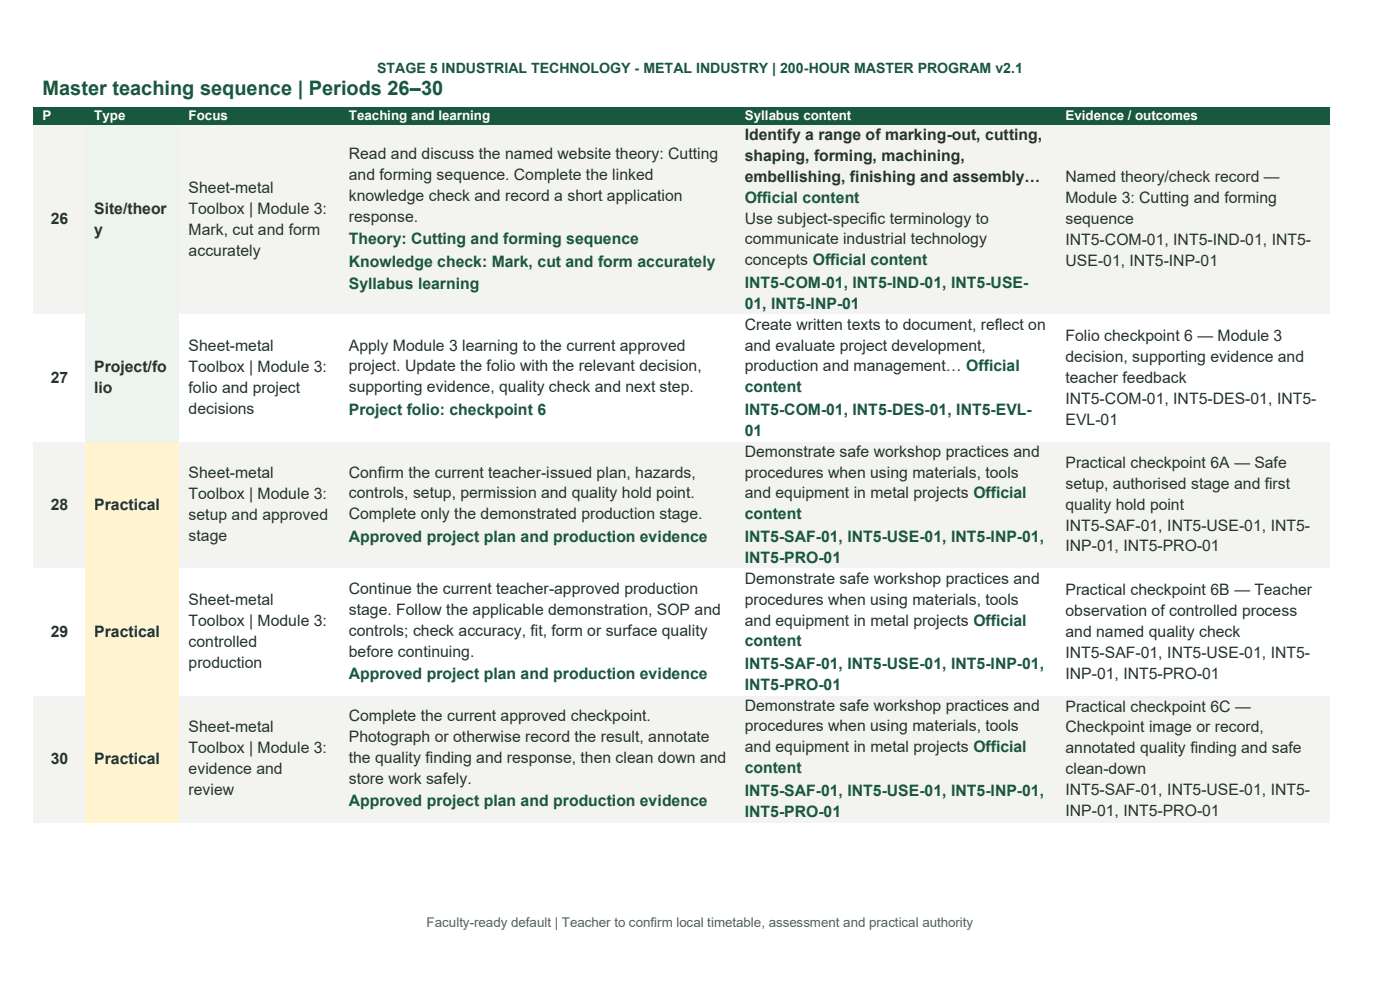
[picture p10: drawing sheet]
<svg xmlns="http://www.w3.org/2000/svg" width="297mm" height="210mm" viewBox="0 0 297 210" stroke-linecap="round" stroke-linejoin="round" font-family="sans-serif">
<defs><g id="words">
<text font-size="4.2" fill="#17583f" x="9" y="20.1">Master teaching sequence | Periods 26–30</text>
<g font-size="3.3" fill="#25342d">
<text x="158" y="29.7">Identify a range of marking-out, cutting,</text>
<text x="74" y="33.7">Read and discuss the named website theory: Cutting</text>
<text x="158" y="34.1">shaping, forming, machining,</text>
<text x="40" y="40.9">Sheet-metal</text>
<text x="74" y="38.2">and forming sequence. Complete the linked</text>
<text x="158" y="38.5">embellishing, finishing and assembly…</text>
<text x="226" y="38.7">Named theory/check record —</text>
<text x="10.8" y="47.6">26</text>
<text x="20" y="45.3">Site/theor</text>
<text x="40" y="45.3">Toolbox | Module 3:</text>
<text x="74" y="42.6">knowledge check and record a short application</text>
<text x="74" y="47">response.</text>
<text x="158" y="47.4">Use subject-specific terminology to</text>
<text x="226" y="43.1">Module 3: Cutting and forming</text>
<text x="226" y="47.6">sequence</text>
<text x="20" y="49.8">y</text>
<text x="40" y="49.8">Mark, cut and form</text>
<text x="158" y="51.8">communicate industrial technology</text>
<text x="226" y="52">INT5-COM-01, INT5-IND-01, INT5-</text>
<text x="40" y="54.2">accurately</text>
<text x="158" y="56.3">concepts Official content</text>
<text x="226" y="56.4">USE-01, INT5-INP-01</text>
<text x="158" y="69.9">Create written texts to document, reflect on</text>
<text x="40" y="74.5">Sheet-metal</text>
<text x="74" y="74.4">Apply Module 3 learning to the current approved</text>
<text x="158" y="74.4">and evaluate project development,</text>
<text x="226" y="72.3">Folio checkpoint 6 — Module 3</text>
<text x="226" y="76.8">decision, supporting evidence and</text>
<text x="10.8" y="81.2">27</text>
<text x="20" y="79">Project/fo</text>
<text x="20" y="83.4">lio</text>
<text x="40" y="79">Toolbox | Module 3:</text>
<text x="40" y="83.4">folio and project</text>
<text x="74" y="78.8">project. Update the folio with the relevant decision,</text>
<text x="74" y="83.2">supporting evidence, quality check and next step.</text>
<text x="158" y="78.8">production and management… Official</text>
<text x="226" y="81.2">teacher feedback</text>
<text x="40" y="87.8">decisions</text>
<text x="226" y="85.6">INT5-COM-01, INT5-DES-01, INT5-</text>
<text x="226" y="90.1">EVL-01</text>
<text x="40" y="101.5">Sheet-metal</text>
<text x="74" y="101.3">Confirm the current teacher-issued plan, hazards,</text>
<text x="158" y="96.9">Demonstrate safe workshop practices and</text>
<text x="158" y="101.3">procedures when using materials, tools</text>
<text x="226" y="99.2">Practical checkpoint 6A — Safe</text>
<text x="40" y="105.9">Toolbox | Module 3:</text>
<text x="74" y="105.7">controls, setup, permission and quality hold point.</text>
<text x="158" y="105.7">and equipment in metal projects Official</text>
<text x="226" y="103.7">setup, authorised stage and first</text>
<text x="10.8" y="108.1">28</text>
<text x="20" y="108.1">Practical</text>
<text x="40" y="110.3">setup and approved</text>
<text x="74" y="110.2">Complete only the demonstrated production stage.</text>
<text x="226" y="108.1">quality hold point</text>
<text x="226" y="112.5">INT5-SAF-01, INT5-USE-01, INT5-</text>
<text x="40" y="114.8">stage</text>
<text x="226" y="117">INP-01, INT5-PRO-01</text>
<text x="158" y="123.8">Demonstrate safe workshop practices and</text>
<text x="40" y="128.4">Sheet-metal</text>
<text x="74" y="126.1">Continue the current teacher-approved production</text>
<text x="74" y="130.5">stage. Follow the applicable demonstration, SOP and</text>
<text x="158" y="128.3">procedures when using materials, tools</text>
<text x="226" y="126.2">Practical checkpoint 6B — Teacher</text>
<text x="226" y="130.7">observation of controlled process</text>
<text x="10.8" y="135.1">29</text>
<text x="20" y="135.1">Practical</text>
<text x="40" y="132.9">Toolbox | Module 3:</text>
<text x="40" y="137.3">controlled</text>
<text x="74" y="134.9">controls; check accuracy, fit, form or surface quality</text>
<text x="158" y="132.7">and equipment in metal projects Official</text>
<text x="226" y="135.1">and named quality check</text>
<text x="40" y="141.7">production</text>
<text x="74" y="139.3">before continuing.</text>
<text x="226" y="139.5">INT5-SAF-01, INT5-USE-01, INT5-</text>
<text x="226" y="144">INP-01, INT5-PRO-01</text>
<text x="40" y="155.4">Sheet-metal</text>
<text x="74" y="153">Complete the current approved checkpoint.</text>
<text x="158" y="150.8">Demonstrate safe workshop practices and</text>
<text x="158" y="155.2">procedures when using materials, tools</text>
<text x="226" y="150.9">Practical checkpoint 6C —</text>
<text x="226" y="155.4">Checkpoint image or record,</text>
<text x="40" y="159.8">Toolbox | Module 3:</text>
<text x="74" y="157.4">Photograph or otherwise record the result, annotate</text>
<text x="74" y="161.9">the quality finding and response, then clean down and</text>
<text x="158" y="159.6">and equipment in metal projects Official</text>
<text x="226" y="159.8">annotated quality finding and safe</text>
<text x="10.8" y="162">30</text>
<text x="20" y="162">Practical</text>
<text x="40" y="164.2">evidence and</text>
<text x="74" y="166.3">store work safely.</text>
<text x="226" y="164.2">clean-down</text>
<text x="40" y="168.7">review</text>
<text x="226" y="168.7">INT5-SAF-01, INT5-USE-01, INT5-</text>
<text x="226" y="173.1">INP-01, INT5-PRO-01</text>
</g>
<g font-size="3.3" fill="#17583f">
<text x="158" y="43">Official content</text>
<text x="74" y="51.8">Theory: Cutting and forming sequence</text>
<text x="74" y="56.6">Knowledge check: Mark, cut and form accurately</text>
<text x="74" y="61.4">Syllabus learning</text>
<text x="158" y="61.1">INT5-COM-01, INT5-IND-01, INT5-USE-</text>
<text x="158" y="65.5">01, INT5-INP-01</text>
<text x="158" y="83.2">content</text>
<text x="74" y="88">Project folio: checkpoint 6</text>
<text x="158" y="88">INT5-COM-01, INT5-DES-01, INT5-EVL-</text>
<text x="158" y="92.4">01</text>
<text x="158" y="110.2">content</text>
<text x="74" y="115">Approved project plan and production evidence</text>
<text x="158" y="115">INT5-SAF-01, INT5-USE-01, INT5-INP-01,</text>
<text x="158" y="119.4">INT5-PRO-01</text>
<text x="158" y="137.1">content</text>
<text x="158" y="141.9">INT5-SAF-01, INT5-USE-01, INT5-INP-01,</text>
<text x="74" y="144.1">Approved project plan and production evidence</text>
<text x="158" y="146.3">INT5-PRO-01</text>
<text x="158" y="164.1">content</text>
<text x="74" y="171.1">Approved project plan and production evidence</text>
<text x="158" y="168.9">INT5-SAF-01, INT5-USE-01, INT5-INP-01,</text>
<text x="158" y="173.3">INT5-PRO-01</text>
</g>
<text font-size="3" fill="#17583f" x="80" y="15.5">STAGE 5 INDUSTRIAL TECHNOLOGY - METAL INDUSTRY | 200-HOUR MASTER PROGRAM v2.1</text>
<g font-size="2.8" fill="#fff">
<text x="9" y="25.5">P</text>
<text x="20" y="25.5">Type</text>
<text x="40" y="25.5">Focus</text>
<text x="74" y="25.5">Teaching and learning</text>
<text x="158" y="25.5">Syllabus content</text>
<text x="226" y="25.5">Evidence / outcomes</text>
</g>
<text font-size="2.8" fill="#51645b" x="90.5" y="196.8">Faculty-ready default | Teacher to confirm local timetable, assessment and practical authority</text>
</g></defs>
<g fill="#17583f">
<path d="M7.1 22.8h11v3.8h-11z" fill-rule="evenodd"/>
<path d="M9 22.8h7.2v3.8h-7.2z" fill-rule="evenodd"/>
<path d="M18.1 22.8h20v3.8h-20z" fill-rule="evenodd"/>
<path d="M20 22.8h16.2v3.8h-16.2z" fill-rule="evenodd"/>
<path d="M38.1 22.8h34v3.8h-34z" fill-rule="evenodd"/>
<path d="M40 22.8h30.2v3.8h-30.2z" fill-rule="evenodd"/>
<path d="M72.1 22.8h84v3.8h-84z" fill-rule="evenodd"/>
<path d="M74 22.8h80.2v3.8h-80.2z" fill-rule="evenodd"/>
<path d="M156.1 22.8h68v3.8h-68z" fill-rule="evenodd"/>
<path d="M158 22.8h64.2v3.8h-64.2z" fill-rule="evenodd"/>
<path d="M224.1 22.8h58v3.8h-58z" fill-rule="evenodd"/>
<path d="M226 22.8h54.2v3.8h-54.2z" fill-rule="evenodd"/>
</g>
<g fill="#f3f4f2">
<path d="M7.1 26.6h11v40.2h-11z" fill-rule="evenodd"/>
<path d="M9 44.5h7.2v4.4h-7.2z" fill-rule="evenodd"/>
</g>
<g fill="#edf4ef">
<path d="M18.1 26.6h20v40.2h-20z" fill-rule="evenodd"/>
<path d="M20 42.2h16.2v4.5h-16.2z" fill-rule="evenodd"/>
<path d="M20 46.7h16.2v4.4h-16.2z" fill-rule="evenodd"/>
</g>
<g fill="#f3f4f2">
<path d="M38.1 26.6h34v40.2h-34z" fill-rule="evenodd"/>
<path d="M40 37.8h30.2v4.4h-30.2z" fill-rule="evenodd"/>
<path d="M40 42.2h30.2v4.5h-30.2z" fill-rule="evenodd"/>
<path d="M40 46.7h30.2v4.4h-30.2z" fill-rule="evenodd"/>
<path d="M40 51.1h30.2v4.4h-30.2z" fill-rule="evenodd"/>
<path d="M72.1 26.6h84v40.2h-84z" fill-rule="evenodd"/>
<path d="M74 30.6h80.2v4.5h-80.2z" fill-rule="evenodd"/>
<path d="M74 35.1h80.2v4.4h-80.2z" fill-rule="evenodd"/>
<path d="M74 39.5h80.2v4.4h-80.2z" fill-rule="evenodd"/>
<path d="M74 43.9h80.2v4.5h-80.2z" fill-rule="evenodd"/>
<path d="M74 48.4h80.2v4.7h-80.2z" fill-rule="evenodd"/>
<path d="M74 53.1h80.2v4.8h-80.2z" fill-rule="evenodd"/>
<path d="M74 57.9h80.2v4.8h-80.2z" fill-rule="evenodd"/>
<path d="M156.1 26.6h68v40.2h-68z" fill-rule="evenodd"/>
<path d="M158 26.6h64.2v4.4h-64.2z" fill-rule="evenodd"/>
<path d="M158 31h64.2v4.4h-64.2z" fill-rule="evenodd"/>
<path d="M158 35.4h64.2v4.4h-64.2z" fill-rule="evenodd"/>
<path d="M158 39.8h64.2v4.5h-64.2z" fill-rule="evenodd"/>
<path d="M158 44.3h64.2v4.4h-64.2z" fill-rule="evenodd"/>
<path d="M158 48.7h64.2v4.4h-64.2z" fill-rule="evenodd"/>
<path d="M158 53.1h64.2v4.5h-64.2z" fill-rule="evenodd"/>
<path d="M158 57.6h64.2v4.8h-64.2z" fill-rule="evenodd"/>
<path d="M158 62.4h64.2v4.4h-64.2z" fill-rule="evenodd"/>
<path d="M224.1 26.6h58v40.2h-58z" fill-rule="evenodd"/>
<path d="M226 35.6h54.2v4.4h-54.2z" fill-rule="evenodd"/>
<path d="M226 40h54.2v4.5h-54.2z" fill-rule="evenodd"/>
<path d="M226 44.5h54.2v4.4h-54.2z" fill-rule="evenodd"/>
<path d="M226 48.9h54.2v4.4h-54.2z" fill-rule="evenodd"/>
<path d="M226 53.3h54.2v4.4h-54.2z" fill-rule="evenodd"/>
</g>
<g fill="#fff">
<path d="M7.1 66.8h11v26.9h-11z" fill-rule="evenodd"/>
<path d="M9 78h7.2v4.5h-7.2z" fill-rule="evenodd"/>
</g>
<g fill="#edf4ef">
<path d="M18.1 66.8h20v26.9h-20z" fill-rule="evenodd"/>
<path d="M20 75.8h16.2v4.5h-16.2z" fill-rule="evenodd"/>
<path d="M20 80.3h16.2v4.4h-16.2z" fill-rule="evenodd"/>
</g>
<g fill="#fff">
<path d="M38.1 66.8h34v26.9h-34z" fill-rule="evenodd"/>
<path d="M40 71.4h30.2v4.4h-30.2z" fill-rule="evenodd"/>
<path d="M40 75.8h30.2v4.5h-30.2z" fill-rule="evenodd"/>
<path d="M40 80.3h30.2v4.4h-30.2z" fill-rule="evenodd"/>
<path d="M40 84.7h30.2v4.4h-30.2z" fill-rule="evenodd"/>
<path d="M72.1 66.8h84v26.9h-84z" fill-rule="evenodd"/>
<path d="M74 71.2h80.2v4.5h-80.2z" fill-rule="evenodd"/>
<path d="M74 75.7h80.2v4.4h-80.2z" fill-rule="evenodd"/>
<path d="M74 80.1h80.2v4.4h-80.2z" fill-rule="evenodd"/>
<path d="M74 84.5h80.2v4.8h-80.2z" fill-rule="evenodd"/>
<path d="M156.1 66.8h68v26.9h-68z" fill-rule="evenodd"/>
<path d="M158 66.8h64.2v4.4h-64.2z" fill-rule="evenodd"/>
<path d="M158 71.2h64.2v4.5h-64.2z" fill-rule="evenodd"/>
<path d="M158 75.7h64.2v4.4h-64.2z" fill-rule="evenodd"/>
<path d="M158 80.1h64.2v4.4h-64.2z" fill-rule="evenodd"/>
<path d="M158 84.5h64.2v4.8h-64.2z" fill-rule="evenodd"/>
<path d="M158 89.3h64.2v4.4h-64.2z" fill-rule="evenodd"/>
<path d="M224.1 66.8h58v26.9h-58z" fill-rule="evenodd"/>
<path d="M226 69.2h54.2v4.4h-54.2z" fill-rule="evenodd"/>
<path d="M226 73.6h54.2v4.4h-54.2z" fill-rule="evenodd"/>
<path d="M226 78h54.2v4.5h-54.2z" fill-rule="evenodd"/>
<path d="M226 82.5h54.2v4.4h-54.2z" fill-rule="evenodd"/>
<path d="M226 86.9h54.2v4.4h-54.2z" fill-rule="evenodd"/>
</g>
<g fill="#f3f4f2">
<path d="M7.1 93.7h11v27h-11z" fill-rule="evenodd"/>
<path d="M9 105h7.2v4.4h-7.2z" fill-rule="evenodd"/>
</g>
<g fill="#fff4cf">
<path d="M18.1 93.7h20v27h-20z" fill-rule="evenodd"/>
<path d="M20 105h16.2v4.4h-16.2z" fill-rule="evenodd"/>
</g>
<g fill="#f3f4f2">
<path d="M38.1 93.7h34v27h-34z" fill-rule="evenodd"/>
<path d="M40 98.4h30.2v4.4h-30.2z" fill-rule="evenodd"/>
<path d="M40 102.8h30.2v4.4h-30.2z" fill-rule="evenodd"/>
<path d="M40 107.2h30.2v4.5h-30.2z" fill-rule="evenodd"/>
<path d="M40 111.6h30.2v4.5h-30.2z" fill-rule="evenodd"/>
<path d="M72.1 93.7h84v27h-84z" fill-rule="evenodd"/>
<path d="M74 98.2h80.2v4.4h-80.2z" fill-rule="evenodd"/>
<path d="M74 102.6h80.2v4.4h-80.2z" fill-rule="evenodd"/>
<path d="M74 107h80.2v4.5h-80.2z" fill-rule="evenodd"/>
<path d="M74 111.5h80.2v4.8h-80.2z" fill-rule="evenodd"/>
<path d="M156.1 93.7h68v27h-68z" fill-rule="evenodd"/>
<path d="M158 93.7h64.2v4.5h-64.2z" fill-rule="evenodd"/>
<path d="M158 98.2h64.2v4.4h-64.2z" fill-rule="evenodd"/>
<path d="M158 102.6h64.2v4.4h-64.2z" fill-rule="evenodd"/>
<path d="M158 107h64.2v4.5h-64.2z" fill-rule="evenodd"/>
<path d="M158 111.5h64.2v4.8h-64.2z" fill-rule="evenodd"/>
<path d="M158 116.3h64.2v4.4h-64.2z" fill-rule="evenodd"/>
<path d="M224.1 93.7h58v27h-58z" fill-rule="evenodd"/>
<path d="M226 96.1h54.2v4.5h-54.2z" fill-rule="evenodd"/>
<path d="M226 100.6h54.2v4.4h-54.2z" fill-rule="evenodd"/>
<path d="M226 105h54.2v4.4h-54.2z" fill-rule="evenodd"/>
<path d="M226 109.4h54.2v4.5h-54.2z" fill-rule="evenodd"/>
<path d="M226 113.9h54.2v4.4h-54.2z" fill-rule="evenodd"/>
</g>
<g fill="#fff">
<path d="M7.1 120.7h11v26.9h-11z" fill-rule="evenodd"/>
<path d="M9 131.9h7.2v4.5h-7.2z" fill-rule="evenodd"/>
</g>
<g fill="#fff4cf">
<path d="M18.1 120.7h20v26.9h-20z" fill-rule="evenodd"/>
<path d="M20 131.9h16.2v4.5h-16.2z" fill-rule="evenodd"/>
</g>
<g fill="#fff">
<path d="M38.1 120.7h34v26.9h-34z" fill-rule="evenodd"/>
<path d="M40 125.3h30.2v4.4h-30.2z" fill-rule="evenodd"/>
<path d="M40 129.7h30.2v4.5h-30.2z" fill-rule="evenodd"/>
<path d="M40 134.2h30.2v4.4h-30.2z" fill-rule="evenodd"/>
<path d="M40 138.6h30.2v4.4h-30.2z" fill-rule="evenodd"/>
<path d="M72.1 120.7h84v26.9h-84z" fill-rule="evenodd"/>
<path d="M74 122.9h80.2v4.4h-80.2z" fill-rule="evenodd"/>
<path d="M74 127.3h80.2v4.5h-80.2z" fill-rule="evenodd"/>
<path d="M74 131.8h80.2v4.4h-80.2z" fill-rule="evenodd"/>
<path d="M74 136.2h80.2v4.4h-80.2z" fill-rule="evenodd"/>
<path d="M74 140.6h80.2v4.8h-80.2z" fill-rule="evenodd"/>
<path d="M156.1 120.7h68v26.9h-68z" fill-rule="evenodd"/>
<path d="M158 120.7h64.2v4.4h-64.2z" fill-rule="evenodd"/>
<path d="M158 125.1h64.2v4.5h-64.2z" fill-rule="evenodd"/>
<path d="M158 129.6h64.2v4.4h-64.2z" fill-rule="evenodd"/>
<path d="M158 134h64.2v4.4h-64.2z" fill-rule="evenodd"/>
<path d="M158 138.4h64.2v4.8h-64.2z" fill-rule="evenodd"/>
<path d="M158 143.2h64.2v4.4h-64.2z" fill-rule="evenodd"/>
<path d="M224.1 120.7h58v26.9h-58z" fill-rule="evenodd"/>
<path d="M226 123.1h54.2v4.4h-54.2z" fill-rule="evenodd"/>
<path d="M226 127.5h54.2v4.4h-54.2z" fill-rule="evenodd"/>
<path d="M226 131.9h54.2v4.5h-54.2z" fill-rule="evenodd"/>
<path d="M226 136.4h54.2v4.4h-54.2z" fill-rule="evenodd"/>
<path d="M226 140.8h54.2v4.4h-54.2z" fill-rule="evenodd"/>
</g>
<g fill="#f3f4f2">
<path d="M7.1 147.6h11v27h-11z" fill-rule="evenodd"/>
<path d="M9 158.9h7.2v4.4h-7.2z" fill-rule="evenodd"/>
</g>
<g fill="#fff4cf">
<path d="M18.1 147.6h20v27h-20z" fill-rule="evenodd"/>
<path d="M20 158.9h16.2v4.4h-16.2z" fill-rule="evenodd"/>
</g>
<g fill="#f3f4f2">
<path d="M38.1 147.6h34v27h-34z" fill-rule="evenodd"/>
<path d="M40 152.3h30.2v4.4h-30.2z" fill-rule="evenodd"/>
<path d="M40 156.7h30.2v4.4h-30.2z" fill-rule="evenodd"/>
<path d="M40 161.1h30.2v4.5h-30.2z" fill-rule="evenodd"/>
<path d="M40 165.6h30.2v4.4h-30.2z" fill-rule="evenodd"/>
<path d="M72.1 147.6h84v27h-84z" fill-rule="evenodd"/>
<path d="M74 149.8h80.2v4.5h-80.2z" fill-rule="evenodd"/>
<path d="M74 154.3h80.2v4.4h-80.2z" fill-rule="evenodd"/>
<path d="M74 158.7h80.2v4.4h-80.2z" fill-rule="evenodd"/>
<path d="M74 163.1h80.2v4.5h-80.2z" fill-rule="evenodd"/>
<path d="M74 167.6h80.2v4.8h-80.2z" fill-rule="evenodd"/>
<path d="M156.1 147.6h68v27h-68z" fill-rule="evenodd"/>
<path d="M158 147.6h64.2v4.4h-64.2z" fill-rule="evenodd"/>
<path d="M158 152h64.2v4.5h-64.2z" fill-rule="evenodd"/>
<path d="M158 156.5h64.2v4.4h-64.2z" fill-rule="evenodd"/>
<path d="M158 160.9h64.2v4.5h-64.2z" fill-rule="evenodd"/>
<path d="M158 165.4h64.2v4.8h-64.2z" fill-rule="evenodd"/>
<path d="M158 170.2h64.2v4.4h-64.2z" fill-rule="evenodd"/>
<path d="M224.1 147.6h58v27h-58z" fill-rule="evenodd"/>
<path d="M226 147.8h54.2v4.5h-54.2z" fill-rule="evenodd"/>
<path d="M226 152.3h54.2v4.4h-54.2z" fill-rule="evenodd"/>
<path d="M226 156.7h54.2v4.4h-54.2z" fill-rule="evenodd"/>
<path d="M226 161.1h54.2v4.5h-54.2z" fill-rule="evenodd"/>
<path d="M226 165.6h54.2v4.4h-54.2z" fill-rule="evenodd"/>
<path d="M226 170h54.2v4.4h-54.2z" fill-rule="evenodd"/>
</g>
<use href="#words"/>
</svg>
